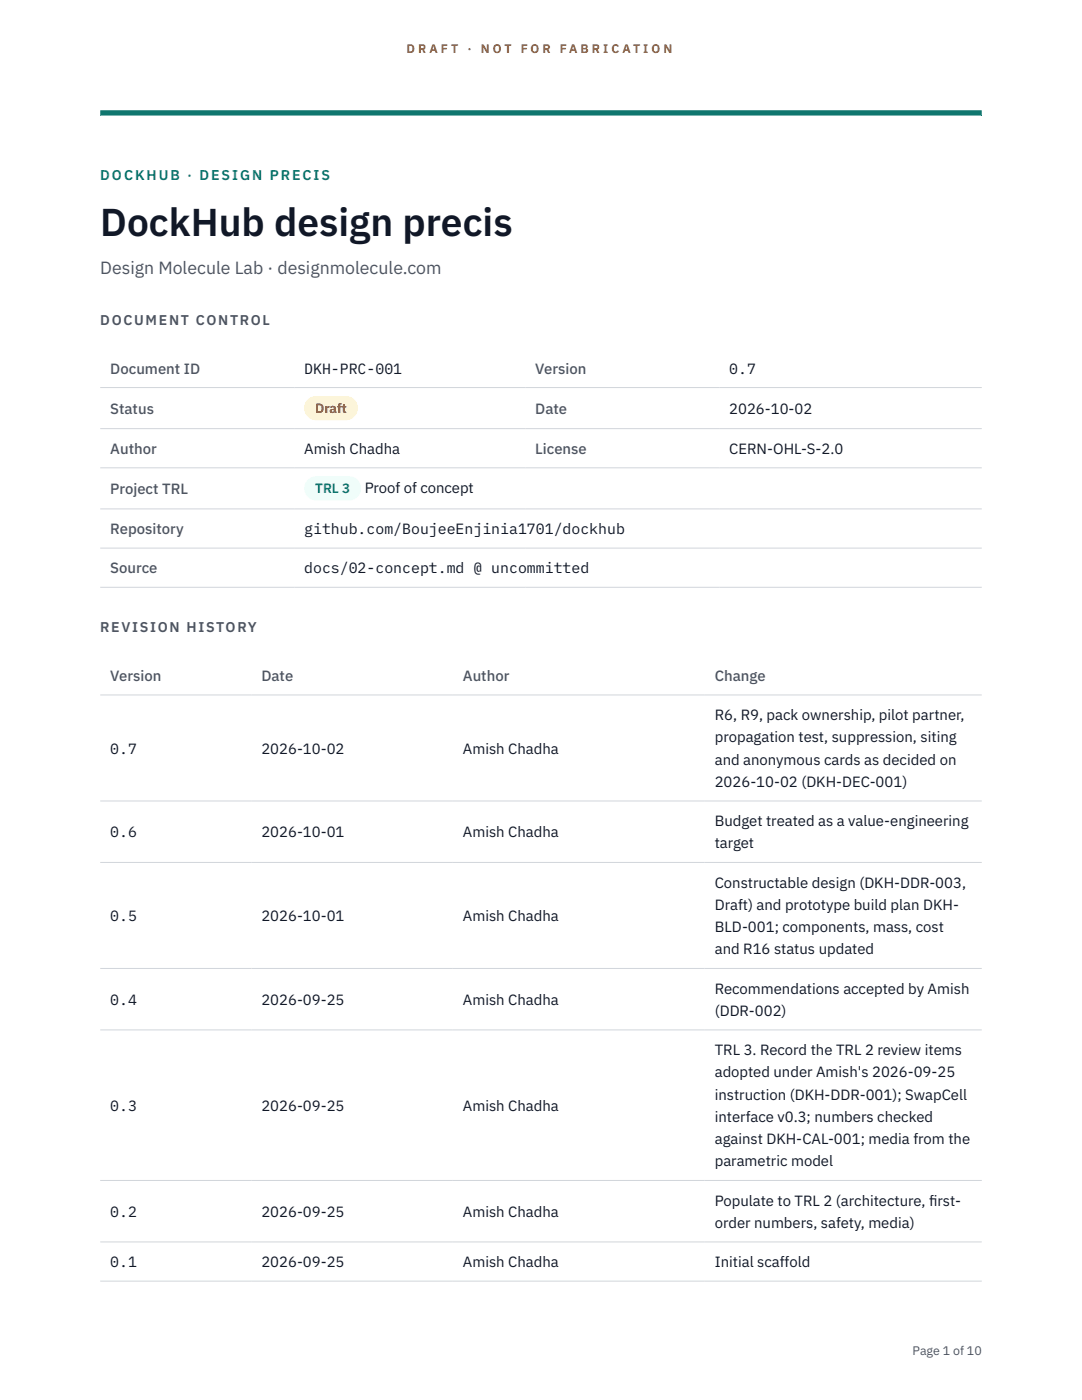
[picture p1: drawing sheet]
<svg xmlns="http://www.w3.org/2000/svg" width="216mm" height="279mm" viewBox="0 0 216 279" stroke-linecap="round" stroke-linejoin="round" font-family="sans-serif">
<defs><g id="words">
<text font-size="7.8" fill="#111827" x="20" y="47.1">DockHub design precis</text>
<text font-size="3.5" fill="#4b5563" x="20" y="54.6">Design Molecule Lab · designmolecule.com</text>
<g font-size="3" fill="#4b5563">
<text x="22" y="74.5">Document ID</text>
<text x="106.8" y="74.5">Version</text>
<text x="22" y="82.6">Status</text>
<text x="106.8" y="82.6">Date</text>
<text x="22" y="90.6">Author</text>
<text x="106.8" y="90.6">License</text>
<text x="22" y="98.6">Project TRL</text>
<text x="22" y="106.6">Repository</text>
<text x="22" y="114.4">Source</text>
<text x="22" y="135.9">Version</text>
<text x="52.2" y="135.9">Date</text>
<text x="92.4" y="135.9">Author</text>
<text x="142.6" y="135.9">Change</text>
</g>
<g font-size="3" fill="#111827">
<text x="60.7" y="74.5">DKH-PRC-001</text>
<text x="145.5" y="74.5">0.7</text>
<text x="145.5" y="82.6">2026-10-02</text>
<text x="60.7" y="90.6">Amish Chadha</text>
<text x="145.5" y="90.6">CERN-OHL-S-2.0</text>
<text x="72.8" y="98.5">Proof of concept</text>
<text x="60.7" y="106.6">github.com/BoujeeEnjinia1701/dockhub</text>
<text x="60.7" y="114.4">docs/02-concept.md @ uncommitted</text>
<text x="142.6" y="143.7">R6, R9, pack ownership, pilot partner,</text>
<text x="142.6" y="148.2">propagation test, suppression, siting</text>
<text x="22" y="150.4">0.7</text>
<text x="52.2" y="150.4">2026-10-02</text>
<text x="92.4" y="150.4">Amish Chadha</text>
<text x="142.6" y="152.6">and anonymous cards as decided on</text>
<text x="142.6" y="157.1">2026-10-02 (DKH-DEC-001)</text>
<text x="22" y="167.1">0.6</text>
<text x="52.2" y="167.1">2026-10-01</text>
<text x="92.4" y="167.1">Amish Chadha</text>
<text x="142.6" y="164.9">Budget treated as a value-engineering</text>
<text x="142.6" y="169.3">target</text>
<text x="142.6" y="177.1">Constructable design (DKH-DDR-003,</text>
<text x="22" y="183.8">0.5</text>
<text x="52.2" y="183.8">2026-10-01</text>
<text x="92.4" y="183.8">Amish Chadha</text>
<text x="142.6" y="181.6">Draft) and prototype build plan DKH-</text>
<text x="142.6" y="186">BLD-001; components, mass, cost</text>
<text x="142.6" y="190.5">and R16 status updated</text>
<text x="22" y="200.5">0.4</text>
<text x="52.2" y="200.5">2026-09-25</text>
<text x="92.4" y="200.5">Amish Chadha</text>
<text x="142.6" y="198.3">Recommendations accepted by Amish</text>
<text x="142.6" y="202.7">(DDR-002)</text>
<text x="142.6" y="210.6">TRL 3. Record the TRL 2 review items</text>
<text x="142.6" y="215">adopted under Amish's 2026-09-25</text>
<text x="22" y="221.7">0.3</text>
<text x="52.2" y="221.7">2026-09-25</text>
<text x="92.4" y="221.7">Amish Chadha</text>
<text x="142.6" y="219.5">instruction (DKH-DDR-001); SwapCell</text>
<text x="142.6" y="223.9">interface v0.3; numbers checked</text>
<text x="142.6" y="228.3">against DKH-CAL-001; media from the</text>
<text x="142.6" y="232.8">parametric model</text>
<text x="22" y="242.8">0.2</text>
<text x="52.2" y="242.8">2026-09-25</text>
<text x="92.4" y="242.8">Amish Chadha</text>
<text x="142.6" y="240.6">Populate to TRL 2 (architecture, f</text>
<text x="142.6" y="245.1">order numbers, safety, media)</text>
<text x="185.4" y="240.6">irst-</text>
<text x="22" y="252.9">0.1</text>
<text x="52.2" y="252.9">2026-09-25</text>
<text x="92.4" y="252.9">Amish Chadha</text>
<text x="142.6" y="252.9">Initial scaffold</text>
</g>
<text font-size="2.8" fill="#0f766e" x="20" y="36">DOCKHUB · DESIGN PRECIS</text>
<g font-size="2.8" fill="#4b5563">
<text x="20" y="64.8">DOCUMENT CONTROL</text>
<text x="20" y="126.2">REVISION HISTORY</text>
</g>
<text font-size="2.7" fill="#92400e" x="62.9" y="82.5">Draft</text>
<text font-size="2.7" fill="#0f766e" x="62.9" y="98.5">TRL 3</text>
<g font-size="2.5" fill="#b45309">
<text x="81.1" y="10.5">D R A F T</text>
<text x="93.3" y="10.5">·</text>
<text x="95.9" y="10.5">N O T</text>
<text x="103.9" y="10.5">F O R</text>
<text x="111.7" y="10.5">F A B R I C A T I O N</text>
</g>
<text font-size="2.5" fill="#4b5563" x="182.1" y="270.3">Page 1 of 10</text>
</g></defs>
<path d="M20 23.1h175.9zM20 22h175.9v1.1h-175.9z" fill-rule="evenodd" fill="#0f766e"/>
<g fill="none" stroke="#d1d5db" stroke-width=".2">
<path d="M20 77.3h175.9M20 85.5h175.9M20 93.4h175.9M20 101.6h175.9M20 109.4h175.9M20 117.2h175.9M20 138.7h175.9M20 159.9h175.9M20 172.1h175.9M20 193.3h175.9M20 205.5h175.9M20 235.6h175.9"/>
<path d="M20 247.9h175.9M20 255.7h175.9"/>
</g>
<path d="M60.7 79h10.7v4.9h-10.7z" fill="#fef3c7"/>
<path d="M60.7 95.1h11.4v4.8h-11.4z" fill="#f0fdfa"/>
<use href="#words"/>
</svg>
